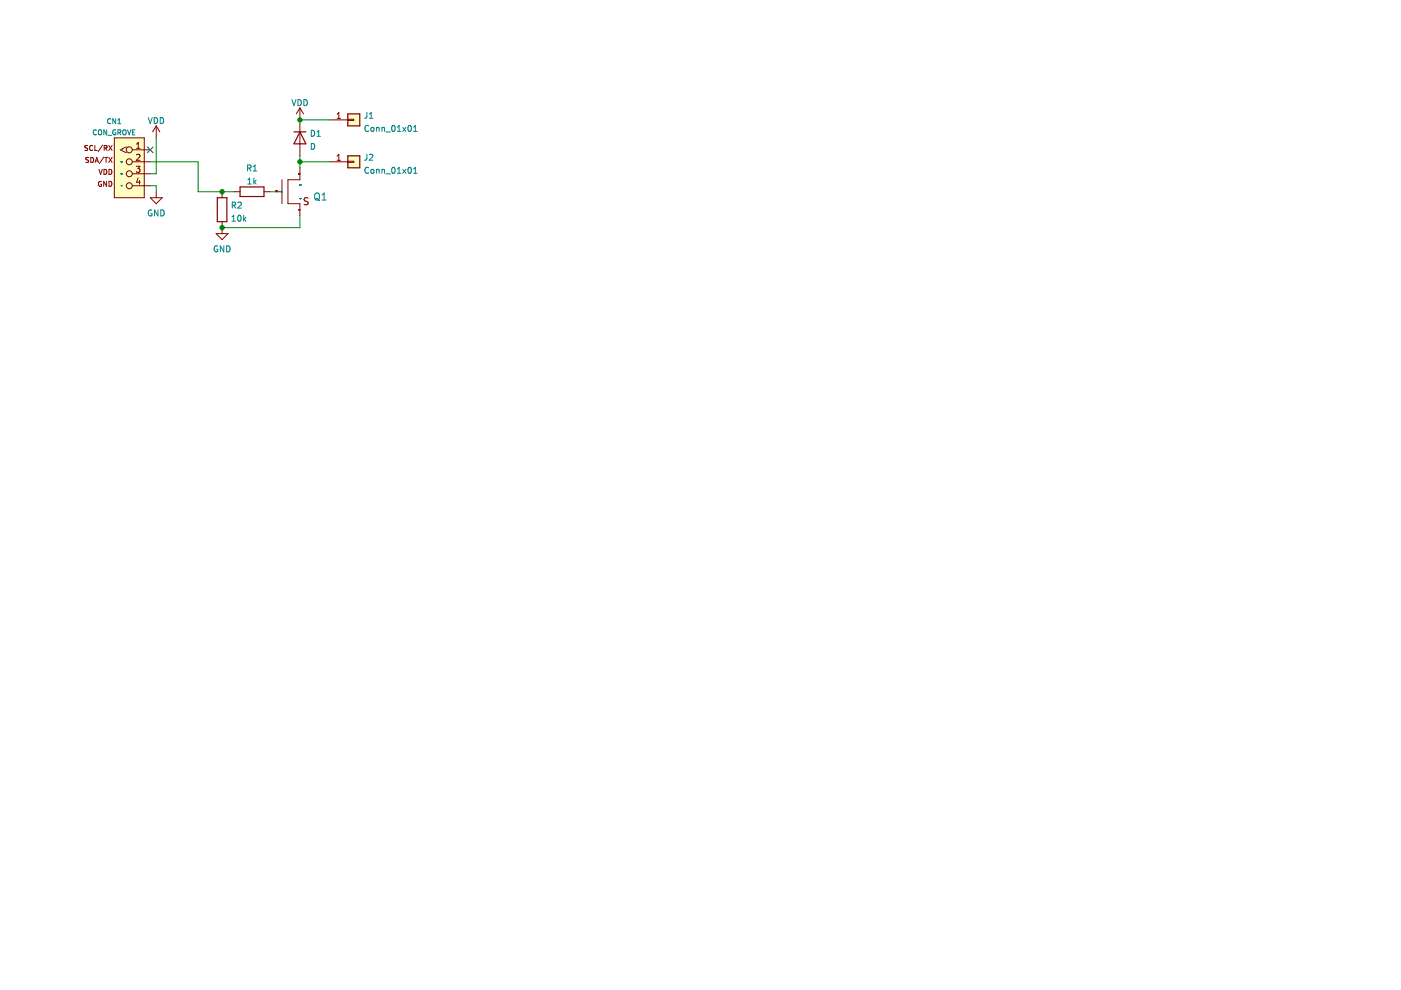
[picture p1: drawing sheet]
<svg xmlns="http://www.w3.org/2000/svg" width="297mm" height="210mm" viewBox="0 0 297 210" stroke-linecap="round" stroke-linejoin="round" font-family="sans-serif">
<path d="M.1 0h297v209.9h-297z" fill-rule="evenodd" fill="#fff" stroke="#fff" stroke-width=".21"/>
<g fill="none" stroke="#840000" stroke-width=".21">
<path d="M18.6 30.9h-.6a.45 .45 0 0 0 .5 .6v.3h-.5M18.8 33.4l-.6 .1a.45 .45 0 0 0 .5 .5v.4h-.5M19.2 33.4a.54 .54 0 0 1 .7 .5 .54 .54 0 0 1-.7 .5zM19.7 30.9a.47 .47 0 0 0-.7 .5 .47 .47 0 0 0 .7 .4M20.1 30.8v1.1h.5M20.2 34.4l.3-1 .4 1M20.3 34.1h.5M21 35.9l.3 1.1 .4-1.1M21.5 38.5a.48 .48 0 0 0-.6 .5 .48 .48 0 0 0 .6 .4v-.3h-.2M21.7 30.8l-.9 1.4M22 33.3l-.9 1.4M22 35.9a.54 .54 0 0 1 .7 .5 .54 .54 0 0 1-.7 .6z"/>
<path d="M22.1 31.4l.5-.1v-.4l-.5-.1v1.1M22.2 33.4h.6M22.3 31.4l.4 .5M22.5 33.4v1M22.6 38.4v1.1l-.6-1.1v1.1M23.1 30.8l.7 1.1M23.1 33.4l.7 1M23.1 38.4a.54 .54 0 0 1 .6 .6 .54 .54 0 0 1-.6 .5zM23.1 35.9a.54 .54 0 0 1 .6 .5 .54 .54 0 0 1-.6 .6zM23.8 30.8l-.7 1.1M23.8 33.4l-.7 1M24.2 29.2h6.4v12.7h-6.4z"/>
<path d="M26.8 31.1l-1.3 .7 1.3 .6M28 31.8h3.9M28 34.3h3.9M28 36.8h3.9M28 39.4h3.9M28.9 35.3h.8l-.4 .4 .3 .2v.5l-.2 .1-.5-.1M29 30.5l.3-.3v1.3M29 31.5h.7M29 32.8l.4-.1 .3 .4-.8 .9h.8M29.3 37.7l-.3 .9h.7M29.6 38.2v.9M33.1 26.7l-.7 1.3"/>
<path d="M33.1 26.7v2.5M33.1 26.7l.8 1.3M59.8 38.1v5.1M63.3 36.8h.1M63.6 22.9v10.1M63.6 35.6v2.5h-2.6v5.1h2.6v2.5M63.6 22.9l-.8 1.3M63.6 22.9l.7 1.3M69.9 34.3h3.8M69.9 25.4h3.8M71.5 34h.7M71.5 25.1h.7"/>
<path d="M71.5 24.2l.3-.4v1.3M71.5 33.1l.3-.4v1.3M73.7 34.2h1.3v.2h-1.3zM73.7 25.3h1.3v.2h-1.3zM31.9 41.9h2.5l-1.3 1.3zM33.1 40.7v1.2M45.8 49.5h2.6l-1.3 1.3zM47.1 40.7v1.2M47.1 47v2.5M49.6 40.7h1.3M56 40.7h1.2M58.5 40.7h.1"/>
<path d="M58.5 40.4h.1M58.5 40.7h1.3M63.3 44.5h.1M65.3 42l-.5-.1-.3 .2v.4l.7 .3 .1 .3-.3 .3h-.5"/>
<circle cx="27.4" cy="36.8" r=".63"/>
<circle cx="27.4" cy="39.4" r=".63"/>
<circle cx="27.4" cy="31.8" r=".63"/>
<circle cx="27.4" cy="34.3" r=".63"/>
</g>
<g fill="none" stroke="#008484" stroke-width=".21">
<path d="M20.4 27.6a.47 .47 0 0 0-.6 .5 .47 .47 0 0 0 .6 .4M20.9 27.7l.2-.2 .4 .2 .1 .5-.2 .3-.3 .1-.2-.2zM22.6 27.5v1.1l-.6-1.1v1.1M22.9 28.7h.8M23.5 25.3a.47 .47 0 0 0-.7 .4 .47 .47 0 0 0 .7 .4M24.5 27.6a.48 .48 0 0 0-.6 .5 .48 .48 0 0 0 .7 .4v-.4h-.2M24.5 25.2v1l-.6-1v1M25 26.2h.6M25 25.5l.3-.3v1M25 28.1l.5-.1 .1-.4-.6-.1v1.1M25.3 28.1l.3 .5M25.7 31.8h.1"/>
<path d="M25.7 34.3h.1M25.7 36.8h.1M25.7 39.4h.1M26.1 27.7l.2-.2 .4 .2v.5l-.1 .3-.3 .1-.2-.2zM27 27.5l.4 1.1 .4-1.1M28.1 28h.4M28.6 27.5h-.5v1.1h.5M31.4 24.9l.5 1.3 .4-1.3M32.7 24.9a.64 .64 0 0 1 .7 .7 .64 .64 0 0 1-.7 .6zM34 24.9a.64 .64 0 0 1 .7 .7 .64 .64 0 0 1-.7 .6zM52.5 35.6h.6l.1-.5-.7-.1v1.2M52.6 39h.7"/>
<path d="M52.6 38.1l.3-.3v1.2M52.8 35.6l.4 .6M53.7 36.2h.7M53.7 35.3l.4-.3v1.2M53.8 37.8v1.2M53.9 38.5l.4 .5M54.3 38.2l-.5 .5M61.9 21.1l.4 1.3 .4-1.3M63.2 21.1a.64 .64 0 0 1 .7 .7 .64 .64 0 0 1-.7 .6zM63.6 39.2h.1M64.4 21.1a.64 .64 0 0 1 .8 .7 .64 .64 0 0 1-.8 .6zM66 27.6a.64 .64 0 0 1 .7 .7 .64 .64 0 0 1-.7 .6z"/>
<path d="M66 30.4a.64 .64 0 0 1 .7 .6 .64 .64 0 0 1-.7 .7zM67.2 28l.4-.4v1.3M67.2 28.9h.7M77.8 23.8l-.1 1.1-.4 .2M77.8 32.7l-.1 1.1-.4 .2M78.1 26.7a.56 .56 0 0 0-.7 .5 .56 .56 0 0 0 .7 .5M78.1 35.6a.56 .56 0 0 0-.7 .5 .56 .56 0 0 0 .7 .5M78.3 25.1h.8M78.3 24.2l.4-.4v1.3M78.3 32.8l.5-.1 .3 .4-.8 .9h.8M78.8 27.1l.3-.1 .2 .3v.3l-.2 .3-.5-.3zM78.8 36l.3-.1 .2 .2v.4l-.2 .2-.5-.2z"/>
<path d="M79.8 27.1h.5l.1 .8M79.8 27v.9M79.8 35.9v.8M79.8 36h.5l.1 .7M81 27.1h.5v.8M81 27v.9M81 35.9v.8M81 36h.5v.7M81.8 28h1M81.8 36.9h1M83.2 26.7l.1-.1a.68 .68 0 0 1 .5 .6 .68 .68 0 0 1-.5 .7l-.3-.5zM83.2 35.6l.1-.1a.68 .68 0 0 1 .5 .6 .68 .68 0 0 1-.5 .6l-.3-.4z"/>
<path d="M84.3 27.9h.7M84.3 27l.3-.4v1.3M84.3 35.8l.3-.3v1.2M84.3 36.7h.7M85.4 27l.7 .9M85.4 35.9l.7 .8M86.1 27l-.7 .9M86.1 35.9l-.7 .8M86.6 26.7l.2-.1a.68 .68 0 0 1 .4 .6 .68 .68 0 0 1-.4 .7l-.3-.5zM86.6 35.6l.2-.1a.68 .68 0 0 1 .4 .6 .68 .68 0 0 1-.4 .6l-.3-.4zM87.7 27.9h.7M87.7 27l.4-.4v1.3"/>
<path d="M87.7 35.8l.4-.3v1.2M87.7 36.7h.7M32.2 44.6a.58 .58 0 0 0-.8 .6 .58 .58 0 0 0 .8 .5v-.5h-.2M33.5 44.5v1.3l-.7-1.3v1.3M34.1 44.5a.64 .64 0 0 1 .7 .7 .64 .64 0 0 1-.7 .6zM46.1 52.2a.58 .58 0 0 0-.7 .6 .58 .58 0 0 0 .8 .5v-.4h-.3M47.4 52.1v1.3l-.7-1.3v1.3M48.1 52.1a.64 .64 0 0 1 .7 .7 .64 .64 0 0 1-.7 .6zM49.2 46.9h.7M49.2 46l.3-.4v1.3M49.2 43.5h.6l.1-.5-.7-.1v1.2M49.5 43.5l.5 .6"/>
<path d="M50.5 43l.4-.1 .3 .3-.8 .9h.8M50.5 45.8l.2-.2a.68 .68 0 0 1 .4 .7 .68 .68 0 0 1-.4 .6l-.3-.5zM51.7 45.6v1.3M51.8 46.4l.3 .5M52.1 46.1l-.4 .4M59.6 40.7h.1M63.6 42.1h.1M66.8 41.1l.3-.2a.5 .5 0 0 1 .6 .5v.5a.5 .5 0 0 1-.5 .5 .5 .5 0 0 1-.5-.5zM67 42.1l.8 .5M68.3 42.4h.8M68.3 41.3l.4-.4v1.5"/>
</g>
<path d="M50.9 39.6h5.1v2.1h-5.1zM62.3 28h2.6M63.6 28l1.3 2.5h-2.6zM73.7 24.2h2.6v2.5h-2.6zM73.7 33h2.6v2.6h-2.6zM46.1 41.9h2v5.1h-2z" fill="none" stroke="#840000" stroke-width=".25"/>
<path d="M24.2 29.2h6.4v12.7h-6.4z" fill-rule="evenodd" fill="#ffffc2" stroke="#ffffc2" stroke-width=".21"/>
<g fill="#ffffc2" stroke="#ffffc2" stroke-width=".25">
<path d="M73.7 24.2h2.6v2.5h-2.6z" fill-rule="evenodd"/>
<path d="M73.7 33h2.6v2.6h-2.6z" fill-rule="evenodd"/>
</g>
<path d="M31.9 34.3h10.1v6.4h7.6M31.9 39.4h1.2v1.3M33.1 29.2v7.6h-1.2M63.6 33v2.6M63.6 25.4h6.3M63.6 34.3h6.3M57.2 40.7h1.3M63.6 45.7v2.6h-16.5" fill="none" stroke="#008400" stroke-width=".21"/>
<path d="M31.2 31.2l1.3 1.2M32.5 31.2l-1.3 1.2" fill="none" stroke="#000084" stroke-width=".21"/>
<g fill="#008400" stroke="#008400" stroke-width=".21">
<circle cx="47.1" cy="48.3" r=".46"/>
<circle cx="47.1" cy="40.7" r=".46"/>
<circle cx="63.6" cy="25.4" r=".46"/>
<circle cx="63.6" cy="34.3" r=".46"/>
</g>
</svg>
